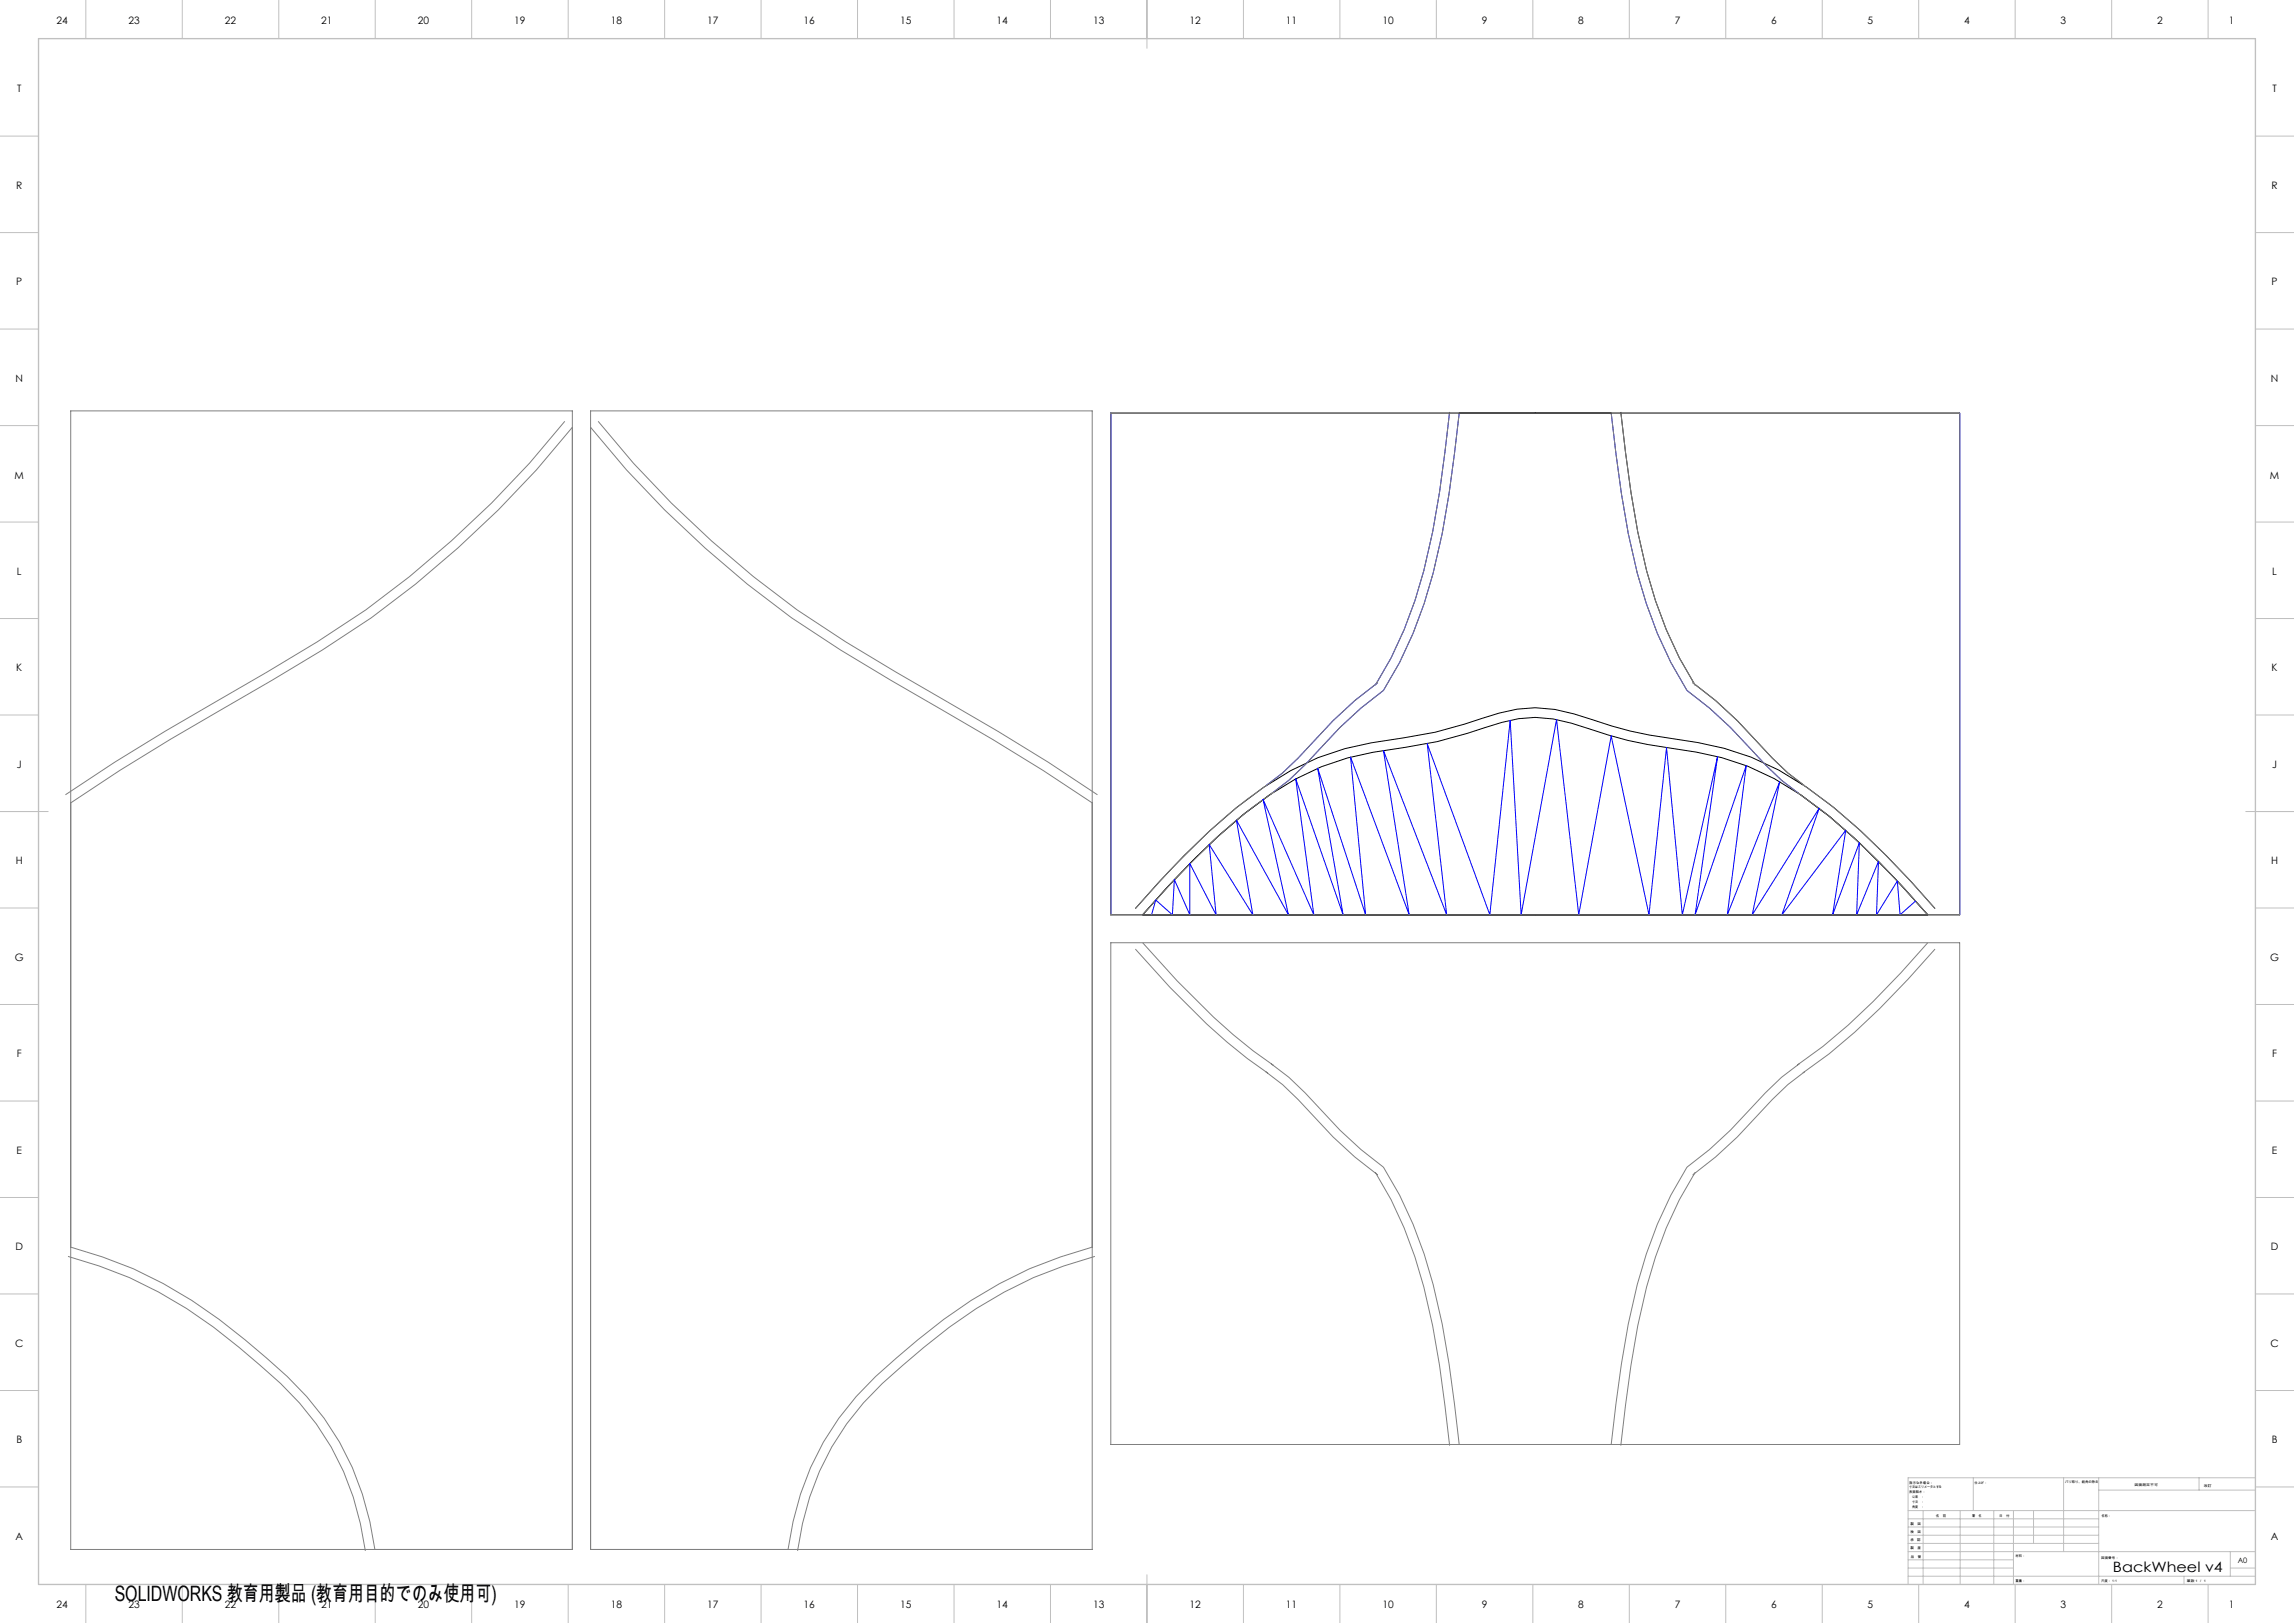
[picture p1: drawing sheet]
<svg xmlns="http://www.w3.org/2000/svg" width="1189mm" height="841mm" viewBox="0 0 1189 841" stroke-linecap="round" stroke-linejoin="round" font-family="sans-serif">
<defs><g id="words">
<text font-size="11" x="59" y="830">SOLIDWORKS 教育用製品 (教育用目的でのみ使用可)</text>
<text font-size="7.4" x="1095" y="815">BackWheel v4</text>
<g font-size="5.3">
<text x="29" y="12">24</text>
<text x="67" y="12">23</text>
<text x="117" y="12">22</text>
<text x="167" y="12">21</text>
<text x="217" y="12">20</text>
<text x="267" y="12">19</text>
<text x="317" y="12">18</text>
<text x="367" y="12">17</text>
<text x="417" y="12">16</text>
<text x="467" y="12">15</text>
<text x="517" y="12">14</text>
<text x="567" y="12">13</text>
<text x="617" y="12">12</text>
<text x="667" y="12">11</text>
<text x="717" y="12">10</text>
<text x="768" y="12">9</text>
<text x="818" y="12">8</text>
<text x="868" y="12">7</text>
<text x="918" y="12">6</text>
<text x="968" y="12">5</text>
<text x="1018" y="12">4</text>
<text x="1068" y="12">3</text>
<text x="1118" y="12">2</text>
<text x="1155" y="12">1</text>
<text x="9" y="48">T</text>
<text x="1178" y="48">T</text>
<text x="8" y="98">R</text>
<text x="1177" y="98">R</text>
<text x="8" y="148">P</text>
<text x="1177" y="148">P</text>
<text x="8" y="198">N</text>
<text x="1177" y="198">N</text>
<text x="8" y="248">M</text>
<text x="1177" y="248">M</text>
<text x="9" y="298">L</text>
<text x="1178" y="298">L</text>
<text x="8" y="348">K</text>
<text x="1177" y="348">K</text>
<text x="9" y="398">J</text>
<text x="1178" y="398">J</text>
<text x="8" y="448">H</text>
<text x="1177" y="448">H</text>
<text x="8" y="498">G</text>
<text x="1177" y="498">G</text>
<text x="9" y="548">F</text>
<text x="1178" y="548">F</text>
<text x="9" y="598">E</text>
<text x="1178" y="598">E</text>
<text x="8" y="648">D</text>
<text x="1177" y="648">D</text>
<text x="8" y="698">C</text>
<text x="1177" y="698">C</text>
<text x="8" y="748">B</text>
<text x="1177" y="748">B</text>
<text x="8" y="798">A</text>
<text x="1177" y="798">A</text>
<text x="29" y="833">24</text>
<text x="67" y="833">23</text>
<text x="117" y="833">22</text>
<text x="167" y="833">21</text>
<text x="217" y="833">20</text>
<text x="267" y="833">19</text>
<text x="317" y="833">18</text>
<text x="367" y="833">17</text>
<text x="417" y="833">16</text>
<text x="467" y="833">15</text>
<text x="517" y="833">14</text>
<text x="567" y="833">13</text>
<text x="617" y="833">12</text>
<text x="667" y="833">11</text>
<text x="717" y="833">10</text>
<text x="768" y="833">9</text>
<text x="818" y="833">8</text>
<text x="868" y="833">7</text>
<text x="918" y="833">6</text>
<text x="968" y="833">5</text>
<text x="1018" y="833">4</text>
<text x="1068" y="833">3</text>
<text x="1118" y="833">2</text>
<text x="1155" y="833">1</text>
</g>
<text font-size="3.9" x="1160" y="810">A0</text>
<g font-size="1.7">
<text x="990" y="769">指示なき場合：</text>
<text x="990" y="771">寸法はミリメータとする</text>
<text x="990" y="774">表面粗さ：</text>
<text x="1023" y="769">仕上げ：</text>
<text x="1070" y="769">バリ取り、鋭角の除去</text>
<text x="1106" y="770">図面測定不可</text>
<text x="1142" y="770">改訂</text>
<text x="990" y="776">公差　：</text>
<text x="990" y="779">寸法　：</text>
<text x="990" y="781">角度　：</text>
<text x="990" y="790">製　図</text>
<text x="1003" y="786">名　前</text>
<text x="1019" y="786">署　名</text>
<text x="1036" y="786">日　付</text>
<text x="1089" y="786">名称：</text>
<text x="990" y="794">検　図</text>
<text x="990" y="799">承　認</text>
<text x="990" y="803">製　産</text>
<text x="990" y="807">品　管</text>
<text x="1045" y="807">材料：</text>
<text x="1089" y="808">図面番号：</text>
<text x="1045" y="820">重量：</text>
<text x="1089" y="820">尺度： 1:1</text>
<text x="1133" y="820">葉数 1 ／ 1</text>
</g>
</g></defs>
<path d="M576 214h440v260h-440zM840 213a587 587 0 0 0 13 83 206 206 0 0 0 26 59M877 354a251 251 0 0 1 42 39l8 8 8 6M659 411a346 346 0 0 0-67 63 391 391 0 0 1 66-62 130 130 0 0 1 54-22 276 276 0 0 0 66-16 60 60 0 0 1 36 1 263 263 0 0 0 65 15 136 136 0 0 1 68 32 430 430 0 0 1 52 52 358 358 0 0 0-66-63M588 471a390 390 0 0 1 67-63 134 134 0 0 1 56-23 271 271 0 0 0 66-15 64 64 0 0 1 39 0 260 260 0 0 0 64 15 141 141 0 0 1 71 33 441 441 0 0 1 52 53" fill="none" stroke="#000" stroke-width=".52"/>
<path d="M576 214v260M751 213a508 508 0 0 1-18 98l-5 15-7 15-8 14M756 214a515 515 0 0 1-18 99l-6 15-7 15-8 15a246 246 0 0 0-41 38l-8 8-9 7M835 214a594 594 0 0 0 14 83 211 211 0 0 0 25 61 248 248 0 0 1 41 38l8 8 10 7M1016 214v260M714 354a249 249 0 0 0-41 39l-8 8-9 6M993 467l-8 7-2-17-10 17 1-28-12 28 2-37-14 37 7-44-33 44 19-55-35 55 14-69-27 69 10-77-26 77 11-82-18 82-8-87-9 87-20-93-17 93-11-101-19 101-5-101-11 101-32-89 10 89-33-85 13 85-30-82 8 82-25-76 13 76-24-70 9 70-26-60 13 60-27-49 8 49-22-36 3 36-13-27v27l-8-18-1 18-9-8-2 8" fill="none" stroke="#00f" stroke-width=".52"/>
<g fill="none" stroke="#808080" stroke-width=".52">
<path d="M37 213h260v590h-260zM293 218a525 525 0 0 1-155 130 1476 1476 0 0 0-104 64M306 213h260v590h-260zM310 218a524 524 0 0 0 154 130 1465 1465 0 0 1 105 64M576 214h440v260h-440zM751 213a508 508 0 0 1-18 98l-5 15-7 15-8 14M756 214a515 515 0 0 1-18 99l-6 15-7 15-8 15a246 246 0 0 0-41 38l-8 8-9 7M835 214a594 594 0 0 0 14 83 211 211 0 0 0 25 61 248 248 0 0 1 41 38l8 8 10 7M840 213a587 587 0 0 0 13 83 206 206 0 0 0 26 59M297 221a530 530 0 0 1-156 132 1469 1469 0 0 0-104 63M306 221a530 530 0 0 0 156 132 1480 1480 0 0 1 104 63M714 354a249 249 0 0 0-41 39l-8 8-9 6"/>
<path d="M877 354a251 251 0 0 1 42 39l8 8 8 6M657 406a295 295 0 0 0-51 45l-18 20M660 411a289 289 0 0 0-50 43l-18 20M932 411a342 342 0 0 1 67 63M934 407a346 346 0 0 1 69 64M576 489h440v260h-440zM588 492a357 357 0 0 0 69 64M592 489a354 354 0 0 0 68 63M999 489a372 372 0 0 1-67 63M1003 492a378 378 0 0 1-69 64M656 555a222 222 0 0 1 35 34l11 10 12 10M659 551a223 223 0 0 1 36 35l10 10 12 9a224 224 0 0 1 31 81l3 21 5 42"/>
<path d="M933 551a225 225 0 0 0-36 35l-11 10-12 9a224 224 0 0 0-30 81l-4 21-5 42M935 555a222 222 0 0 0-35 34l-11 10-12 10M713 607a219 219 0 0 1 30 80l3 21 5 41M879 607a218 218 0 0 0-30 80l-4 21-5 41M35 651a223 223 0 0 1 89 47 193 193 0 0 1 48 52 147 147 0 0 1 17 54M37 646a227 227 0 0 1 90 48 199 199 0 0 1 49 53 154 154 0 0 1 18 56M566 646a228 228 0 0 0-90 48 198 198 0 0 0-49 53 152 152 0 0 0-19 56M567 651a223 223 0 0 0-88 47 193 193 0 0 0-48 52 147 147 0 0 0-18 54"/>
</g>
<g fill="none" stroke="#c0c0c0" stroke-width=".52">
<path d="M44 0v20M94 0v20M144 0v20M194 0v20M244 0v20M294 0v20M344 0v20M394 0v20M444 0v20M494 0v20M544 0v20M594 0v25"/>
<path d="M644 0v20M694 0v20M744 0v20M794 0v20M844 0v20M894 0v20M944 0v20M994 0v20M1044 0v20M1094 0v20M1144 0v20M0 71h20"/>
<path d="M1169 71h20M0 121h20M1169 121h20M0 171h20M1169 171h20M0 221h20M1169 221h20M0 271h20M1169 271h20M0 321h20M1169 321h20M0 371h20"/>
<path d="M1169 371h20M0 421h25M1164 421h25M0 471h20M1169 471h20M0 521h20M1169 521h20M0 571h20M1169 571h20M0 621h20M1169 621h20M0 671h20"/>
<path d="M1169 671h20M0 721h20M1169 721h20M0 771h20M1023 766v17M1070 766v38M1088 766v55M1088 772h81M1140 766v6M1169 766h-180v55M1169 771h20M989 783h180"/>
<path d="M989 800h99M989 796h99M989 791h99M989 787h99M997 783v38M1016 783v38M1033 783v38M1044 783v38M1054 783v17M594 816v25M989 817h180M989 813h55"/>
<path d="M989 808h55M989 804h180M1132 817v4M1156 813h13M1156 804v13M44 821v20M94 821v20M144 821v20M194 821v20M244 821v20M294 821v20M344 821v20"/>
<path d="M394 821v20M444 821v20M494 821v20M544 821v20M644 821v20M694 821v20M744 821v20M794 821v20M844 821v20M894 821v20M944 821v20M994 821v20"/>
<path d="M1044 821v20M1094 821v20M1144 821v20"/>
</g>
<path d="M20 20h1149v801h-1149z" fill="none" stroke="#c0c0c0" stroke-width=".7"/>
<use href="#words"/>
</svg>
